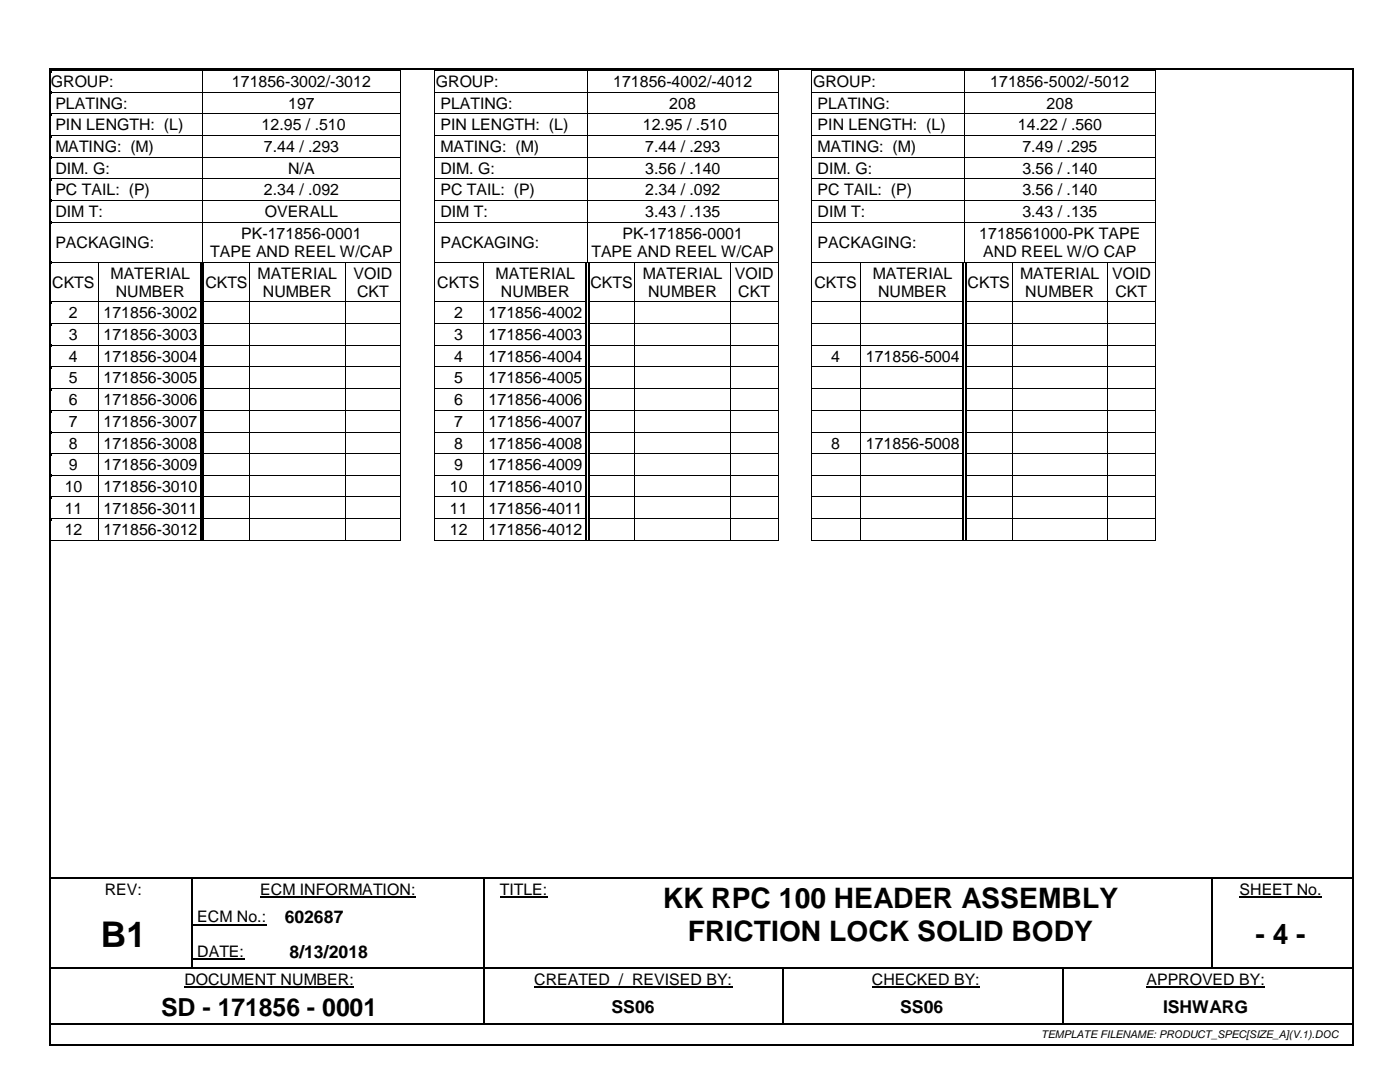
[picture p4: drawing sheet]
<svg xmlns="http://www.w3.org/2000/svg" width="279mm" height="216mm" viewBox="0 0 279 216" stroke-linecap="round" stroke-linejoin="round" font-family="sans-serif">
<defs><g id="words">
<text font-size="7.1" x="20.1" y="188.9">B1</text>
<g font-size="5.6">
<text x="132.3" y="181.2">KK RPC 100 HEADER ASSEMBLY</text>
<text x="137.3" y="187.7">FRICTION LOCK SOLID BODY</text>
<text x="250.6" y="188.4">- 4 -</text>
</g>
<text font-size="5" x="32.1" y="202.8">SD - 171856 - 0001</text>
<g font-size="3.5">
<text x="56.8" y="184.2">602687</text>
<text x="57.8" y="191.1">8/13/2018</text>
<text x="122.1" y="202.1">SS06</text>
<text x="179.6" y="202.1">SS06</text>
<text x="232.1" y="202.1">ISHWARG</text>
</g>
<g font-size="3.2">
<text x="10.2" y="17.4">GROUP:</text>
<text x="46.3" y="17.4">171856-3002/-3012</text>
<text x="87" y="17.4">GROUP:</text>
<text x="122.4" y="17.4">171856-4002/-4012</text>
<text x="162.3" y="17.4">GROUP:</text>
<text x="197.6" y="17.4">171856-5002/-5012</text>
<text x="11" y="21.7">PLATING:</text>
<text x="57.5" y="21.7">197</text>
<text x="87.9" y="21.7">PLATING:</text>
<text x="133.6" y="21.7">208</text>
<text x="163.2" y="21.7">PLATING:</text>
<text x="208.9" y="21.7">208</text>
<text x="11" y="26">PIN LENGTH: (L)</text>
<text x="52.2" y="26">12.95 / .510</text>
<text x="87.9" y="26">PIN LENGTH: (L)</text>
<text x="128.3" y="26">12.95 / .510</text>
<text x="163.2" y="26">PIN LENGTH: (L)</text>
<text x="203.1" y="26">14.22 / .560</text>
<text x="11" y="30.3">MATING: (M)</text>
<text x="11" y="34.6">DIM. G:</text>
<text x="52.7" y="30.3">7.44 / .293</text>
<text x="57.5" y="34.6">N/A</text>
<text x="87.9" y="30.3">MATING: (M)</text>
<text x="87.9" y="34.6">DIM. G:</text>
<text x="128.8" y="30.3">7.44 / .293</text>
<text x="128.8" y="34.6">3.56 / .140</text>
<text x="163.2" y="30.3">MATING: (M)</text>
<text x="163.2" y="34.6">DIM. G:</text>
<text x="204" y="30.3">7.49 / .295</text>
<text x="204" y="34.6">3.56 / .140</text>
<text x="11" y="39">PC TAIL: (P)</text>
<text x="52.7" y="39">2.34 / .092</text>
<text x="87.9" y="39">PC TAIL: (P)</text>
<text x="128.8" y="39">2.34 / .092</text>
<text x="163.2" y="39">PC TAIL: (P)</text>
<text x="204" y="39">3.56 / .140</text>
<text x="11" y="43.3">DIM T:</text>
<text x="48.1" y="47.6">PK-171856-0001</text>
<text x="52.8" y="43.3">OVERALL</text>
<text x="87.9" y="43.3">DIM T:</text>
<text x="124.2" y="47.6">PK-171856-0001</text>
<text x="128.8" y="43.3">3.43 / .135</text>
<text x="163.2" y="43.3">DIM T:</text>
<text x="195.4" y="47.6">1718561000-PK TAPE</text>
<text x="204" y="43.3">3.43 / .135</text>
<text x="11" y="49.5">PACKAGING:</text>
<text x="42" y="51.3">TAPE AND REEL W/CAP</text>
<text x="87.9" y="49.5">PACKAGING:</text>
<text x="118" y="51.3">TAPE AND REEL W/CAP</text>
<text x="163.2" y="49.5">PACKAGING:</text>
<text x="196.2" y="51.3">AND REEL W/O CAP</text>
<text x="10.4" y="57.4">CKTS</text>
<text x="22.1" y="55.6">MATERIAL</text>
<text x="23.1" y="59.2">NUMBER</text>
<text x="41" y="57.4">CKTS</text>
<text x="51.4" y="55.6">MATERIAL</text>
<text x="52.5" y="59.2">NUMBER</text>
<text x="70.6" y="55.6">VOID</text>
<text x="71.3" y="59.2">CKT</text>
<text x="87.3" y="57.4">CKTS</text>
<text x="98.9" y="55.6">MATERIAL</text>
<text x="100" y="59.2">NUMBER</text>
<text x="117.8" y="57.4">CKTS</text>
<text x="128.3" y="55.6">MATERIAL</text>
<text x="129.3" y="59.2">NUMBER</text>
<text x="146.7" y="55.6">VOID</text>
<text x="147.3" y="59.2">CKT</text>
<text x="162.5" y="57.4">CKTS</text>
<text x="174.2" y="55.6">MATERIAL</text>
<text x="175.2" y="59.2">NUMBER</text>
<text x="193.1" y="57.4">CKTS</text>
<text x="203.6" y="55.6">MATERIAL</text>
<text x="204.6" y="59.2">NUMBER</text>
<text x="221.9" y="55.6">VOID</text>
<text x="222.6" y="59.2">CKT</text>
<text x="13.8" y="63.5">2</text>
<text x="20.7" y="63.5">171856-3002</text>
<text x="90.6" y="63.5">2</text>
<text x="97.5" y="63.5">171856-4002</text>
<text x="13.8" y="67.9">3</text>
<text x="20.7" y="67.9">171856-3003</text>
<text x="90.6" y="67.9">3</text>
<text x="97.5" y="67.9">171856-4003</text>
<text x="13.8" y="72.2">4</text>
<text x="13.8" y="76.5">5</text>
<text x="20.7" y="72.2">171856-3004</text>
<text x="20.7" y="76.5">171856-3005</text>
<text x="90.6" y="72.2">4</text>
<text x="90.6" y="76.5">5</text>
<text x="97.5" y="72.2">171856-4004</text>
<text x="97.5" y="76.5">171856-4005</text>
<text x="165.9" y="72.2">4</text>
<text x="172.8" y="72.2">171856-5004</text>
<text x="13.8" y="80.8">6</text>
<text x="20.7" y="80.8">171856-3006</text>
<text x="90.6" y="80.8">6</text>
<text x="97.5" y="80.8">171856-4006</text>
<text x="13.8" y="85.2">7</text>
<text x="13.8" y="89.5">8</text>
<text x="20.7" y="85.2">171856-3007</text>
<text x="20.7" y="89.5">171856-3008</text>
<text x="90.6" y="85.2">7</text>
<text x="90.6" y="89.5">8</text>
<text x="97.5" y="85.2">171856-4007</text>
<text x="97.5" y="89.5">171856-4008</text>
<text x="165.9" y="89.5">8</text>
<text x="172.8" y="89.5">171856-5008</text>
<text x="13.8" y="93.8">9</text>
<text x="20.7" y="93.8">171856-3009</text>
<text x="90.6" y="93.8">9</text>
<text x="97.5" y="93.8">171856-4009</text>
<text x="12.9" y="98.1">10</text>
<text x="20.7" y="98.1">171856-3010</text>
<text x="89.8" y="98.1">10</text>
<text x="97.5" y="98.1">171856-4010</text>
<text x="12.9" y="102.5">11</text>
<text x="12.9" y="106.8">12</text>
<text x="20.7" y="102.5">171856-3011</text>
<text x="20.7" y="106.8">171856-3012</text>
<text x="89.8" y="102.5">11</text>
<text x="89.8" y="106.8">12</text>
<text x="97.5" y="102.5">171856-4011</text>
<text x="97.5" y="106.8">171856-4012</text>
<text x="20.9" y="178.5">REV:</text>
<text x="51.9" y="178.5">ECM INFORMATION:</text>
<text x="99.8" y="178.5">TITLE:</text>
<text x="247.4" y="178.5">SHEET No.</text>
<text x="39.4" y="184.1">ECM No.:</text>
<text x="39.4" y="191">DATE:</text>
<text x="36.8" y="196.5">DOCUMENT NUMBER:</text>
<text x="106.6" y="196.5">CREATED / REVISED BY:</text>
<text x="174" y="196.5">CHECKED BY:</text>
<text x="228.8" y="196.5">APPROVED BY:</text>
</g>
<text font-size="2.1" x="207.8" y="207.1">TEMPLATE FILENAME: PRODUCT_SPEC[SIZE_A](V.1).DOC</text>
</g></defs>
<path d="M51.9 179h31M99.8 179h9.5M247.4 179h16.4M36.8 197h33.9M38.5 184.5h14.6M38.5 191.4h10.2M106.6 197h39.6M174 197h21.5M228.8 197h23.7" fill="none" stroke="#000" stroke-width=".21"/>
<g fill="none" stroke="#000" stroke-width=".34">
<path d="M10 14v194.3M10.2 13.8h259.7M270.1 14v194.3M10.2 175.1h28M38.6 175.1h57.8M96.7 175.1h16.9M113.9 175.1h127.9M242.2 175.1h26.9M96.5 198.2v6M156.2 198.2v6M10.2 204.4h86.2M10.2 208.5h259.7"/>
<path d="M96.7 204.4h59.4M156.4 204.4h55.6M212.3 204.4h56.8"/>
</g>
<g fill="#000">
<path d="M9.8 13.6h.4v.4h-.4z" fill-rule="evenodd"/>
<path d="M9.8 13.6h.4v.4h-.4z" fill-rule="evenodd"/>
<path d="M10.2 14h.1v.4h-.1z" fill-rule="evenodd"/>
<path d="M10.2 14h.1v.1h-.1z" fill-rule="evenodd"/>
<path d="M10.2 18.3h.1v.4h-.1z" fill-rule="evenodd"/>
<path d="M40.3 14.1h.1v.3h-.1z" fill-rule="evenodd"/>
<path d="M40.3 14h.1v.1h-.1z" fill-rule="evenodd"/>
<path d="M40.3 18.3h.1v.4h-.1z" fill-rule="evenodd"/>
<path d="M79.9 14h.2v.4h-.2z" fill-rule="evenodd"/>
<path d="M79.9 14h.2v.1h-.2z" fill-rule="evenodd"/>
<path d="M79.9 18.3h.2v.4h-.2z" fill-rule="evenodd"/>
<path d="M86.7 14h.1v.4h-.1z" fill-rule="evenodd"/>
<path d="M86.7 14h.1v.1h-.1z" fill-rule="evenodd"/>
<path d="M86.7 18.3h.1v.4h-.1z" fill-rule="evenodd"/>
<path d="M117.1 14.1h.2v.3h-.2z" fill-rule="evenodd"/>
<path d="M117.1 14h.2v.1h-.2z" fill-rule="evenodd"/>
<path d="M117.1 18.3h.2v.4h-.2z" fill-rule="evenodd"/>
<path d="M155.2 14h.2v.4h-.2z" fill-rule="evenodd"/>
<path d="M155.2 14h.2v.1h-.2z" fill-rule="evenodd"/>
<path d="M155.2 18.3h.2v.4h-.2z" fill-rule="evenodd"/>
<path d="M161.9 14h.2v.4h-.2z" fill-rule="evenodd"/>
<path d="M161.9 14h.2v.1h-.2z" fill-rule="evenodd"/>
<path d="M161.9 18.3h.2v.4h-.2z" fill-rule="evenodd"/>
<path d="M192.4 14.1h.2v.3h-.2z" fill-rule="evenodd"/>
<path d="M192.4 14h.2v.1h-.2z" fill-rule="evenodd"/>
<path d="M192.4 18.3h.2v.4h-.2z" fill-rule="evenodd"/>
<path d="M230.5 14h.2v.4h-.2z" fill-rule="evenodd"/>
<path d="M230.5 14h.2v.1h-.2z" fill-rule="evenodd"/>
<path d="M230.5 18.3h.2v.4h-.2z" fill-rule="evenodd"/>
<path d="M269.9 13.6h.4v.4h-.4z" fill-rule="evenodd"/>
<path d="M269.9 13.6h.4v.4h-.4z" fill-rule="evenodd"/>
<path d="M10.2 22.6h.1v.4h-.1z" fill-rule="evenodd"/>
<path d="M10.2 26.9h.1v.5h-.1z" fill-rule="evenodd"/>
<path d="M10.2 31.2h.1v.5h-.1z" fill-rule="evenodd"/>
<path d="M10.2 35.6h.1v.4h-.1z" fill-rule="evenodd"/>
<path d="M40.3 22.6h.1v.4h-.1z" fill-rule="evenodd"/>
<path d="M40.3 26.9h.1v.5h-.1z" fill-rule="evenodd"/>
<path d="M40.3 31.2h.1v.5h-.1z" fill-rule="evenodd"/>
<path d="M40.3 35.6h.1v.4h-.1z" fill-rule="evenodd"/>
<path d="M79.9 22.6h.2v.4h-.2z" fill-rule="evenodd"/>
<path d="M79.9 26.9h.2v.5h-.2z" fill-rule="evenodd"/>
<path d="M79.9 31.2h.2v.5h-.2z" fill-rule="evenodd"/>
<path d="M79.9 35.6h.2v.4h-.2z" fill-rule="evenodd"/>
<path d="M86.7 22.6h.1v.4h-.1z" fill-rule="evenodd"/>
<path d="M86.7 26.9h.1v.5h-.1z" fill-rule="evenodd"/>
<path d="M86.7 31.2h.1v.5h-.1z" fill-rule="evenodd"/>
<path d="M86.7 35.6h.1v.4h-.1z" fill-rule="evenodd"/>
<path d="M117.1 22.6h.2v.4h-.2z" fill-rule="evenodd"/>
<path d="M117.1 26.9h.2v.5h-.2z" fill-rule="evenodd"/>
<path d="M117.1 31.2h.2v.5h-.2z" fill-rule="evenodd"/>
<path d="M117.1 35.6h.2v.4h-.2z" fill-rule="evenodd"/>
<path d="M155.2 22.6h.2v.4h-.2z" fill-rule="evenodd"/>
<path d="M155.2 26.9h.2v.5h-.2z" fill-rule="evenodd"/>
<path d="M155.2 31.2h.2v.5h-.2z" fill-rule="evenodd"/>
<path d="M155.2 35.6h.2v.4h-.2z" fill-rule="evenodd"/>
<path d="M161.9 22.6h.2v.4h-.2z" fill-rule="evenodd"/>
<path d="M161.9 26.9h.2v.5h-.2z" fill-rule="evenodd"/>
<path d="M161.9 31.2h.2v.5h-.2z" fill-rule="evenodd"/>
<path d="M161.9 35.6h.2v.4h-.2z" fill-rule="evenodd"/>
<path d="M192.4 22.6h.2v.4h-.2z" fill-rule="evenodd"/>
<path d="M192.4 26.9h.2v.5h-.2z" fill-rule="evenodd"/>
<path d="M192.4 31.2h.2v.5h-.2z" fill-rule="evenodd"/>
<path d="M192.4 35.6h.2v.4h-.2z" fill-rule="evenodd"/>
<path d="M230.5 22.6h.2v.4h-.2z" fill-rule="evenodd"/>
<path d="M230.5 26.9h.2v.5h-.2z" fill-rule="evenodd"/>
<path d="M230.5 31.2h.2v.5h-.2z" fill-rule="evenodd"/>
<path d="M230.5 35.6h.2v.4h-.2z" fill-rule="evenodd"/>
<path d="M10.2 39.9h.1v.4h-.1z" fill-rule="evenodd"/>
<path d="M10.2 44.2h.1v.5h-.1z" fill-rule="evenodd"/>
<path d="M10.2 52.2h.1v.4h-.1z" fill-rule="evenodd"/>
<path d="M19.6 52.4h.2v.2h-.2z" fill-rule="evenodd"/>
<path d="M19.6 52.2h.2v.2h-.2z" fill-rule="evenodd"/>
<path d="M40 52.4h.2v.2h-.2z" fill-rule="evenodd"/>
<path d="M40 52.2h.1v.2h-.1z" fill-rule="evenodd"/>
<path d="M40.1 52.2h.6v.2h-.6z" fill-rule="evenodd"/>
<path d="M40.3 39.9h.1v.4h-.1z" fill-rule="evenodd"/>
<path d="M40.3 44.2h.1v.5h-.1z" fill-rule="evenodd"/>
<path d="M40.5 52.4h.2v.2h-.2z" fill-rule="evenodd"/>
<path d="M40.7 52.2h.2v.2h-.2z" fill-rule="evenodd"/>
<path d="M49.8 52.4h.2v.2h-.2z" fill-rule="evenodd"/>
<path d="M49.8 52.2h.2v.2h-.2z" fill-rule="evenodd"/>
<path d="M68.8 52.4h.2v.2h-.2z" fill-rule="evenodd"/>
<path d="M68.8 52.2h.2v.2h-.2z" fill-rule="evenodd"/>
<path d="M79.9 39.9h.2v.4h-.2z" fill-rule="evenodd"/>
<path d="M79.9 44.2h.2v.5h-.2z" fill-rule="evenodd"/>
<path d="M79.9 52.2h.2v.4h-.2z" fill-rule="evenodd"/>
<path d="M86.7 39.9h.1v.4h-.1z" fill-rule="evenodd"/>
<path d="M86.7 44.2h.1v.5h-.1z" fill-rule="evenodd"/>
<path d="M86.7 52.2h.1v.4h-.1z" fill-rule="evenodd"/>
<path d="M96.5 52.4h.1v.2h-.1z" fill-rule="evenodd"/>
<path d="M96.5 52.2h.1v.2h-.1z" fill-rule="evenodd"/>
<path d="M116.8 52.4h.3v.2h-.3z" fill-rule="evenodd"/>
<path d="M116.8 52.2h.2v.2h-.2z" fill-rule="evenodd"/>
<path d="M117 52.2h.6v.2h-.6z" fill-rule="evenodd"/>
<path d="M117.1 39.9h.2v.4h-.2z" fill-rule="evenodd"/>
<path d="M117.1 44.2h.2v.5h-.2z" fill-rule="evenodd"/>
<path d="M117.3 52.4h.3v.2h-.3z" fill-rule="evenodd"/>
<path d="M117.6 52.2h.1v.2h-.1z" fill-rule="evenodd"/>
<path d="M126.6 52.4h.2v.2h-.2z" fill-rule="evenodd"/>
<path d="M126.6 52.2h.2v.2h-.2z" fill-rule="evenodd"/>
<path d="M145.7 52.4h.2v.2h-.2z" fill-rule="evenodd"/>
<path d="M145.7 52.2h.2v.2h-.2z" fill-rule="evenodd"/>
<path d="M155.2 39.9h.2v.4h-.2z" fill-rule="evenodd"/>
<path d="M155.2 44.2h.2v.5h-.2z" fill-rule="evenodd"/>
<path d="M155.2 52.2h.2v.4h-.2z" fill-rule="evenodd"/>
<path d="M161.9 39.9h.2v.4h-.2z" fill-rule="evenodd"/>
<path d="M161.9 44.2h.2v.5h-.2z" fill-rule="evenodd"/>
<path d="M161.9 52.2h.2v.4h-.2z" fill-rule="evenodd"/>
<path d="M171.7 52.4h.2v.2h-.2z" fill-rule="evenodd"/>
<path d="M171.7 52.2h.2v.2h-.2z" fill-rule="evenodd"/>
<path d="M192.1 52.4h.2v.2h-.2z" fill-rule="evenodd"/>
<path d="M192.1 52.2h.2v.2h-.2z" fill-rule="evenodd"/>
<path d="M192.3 52.2h.6v.2h-.6z" fill-rule="evenodd"/>
<path d="M192.4 39.9h.2v.4h-.2z" fill-rule="evenodd"/>
<path d="M192.4 44.2h.2v.5h-.2z" fill-rule="evenodd"/>
<path d="M192.6 52.4h.3v.2h-.3z" fill-rule="evenodd"/>
<path d="M192.9 52.2h.1v.2h-.1z" fill-rule="evenodd"/>
<path d="M201.9 52.4h.2v.2h-.2z" fill-rule="evenodd"/>
<path d="M201.9 52.2h.2v.2h-.2z" fill-rule="evenodd"/>
<path d="M221 52.4h.1v.2h-.1z" fill-rule="evenodd"/>
<path d="M221 52.2h.1v.2h-.1z" fill-rule="evenodd"/>
<path d="M230.5 39.9h.2v.4h-.2z" fill-rule="evenodd"/>
<path d="M230.5 44.2h.2v.5h-.2z" fill-rule="evenodd"/>
<path d="M230.5 52.2h.2v.4h-.2z" fill-rule="evenodd"/>
<path d="M10.2 60.2h.1v.4h-.1z" fill-rule="evenodd"/>
<path d="M10.2 64.5h.1v.4h-.1z" fill-rule="evenodd"/>
<path d="M10.2 68.8h.1v.4h-.1z" fill-rule="evenodd"/>
<path d="M10.2 73.1h.1v.5h-.1z" fill-rule="evenodd"/>
<path d="M10.2 77.4h.1v.5h-.1z" fill-rule="evenodd"/>
<path d="M19.6 60.2h.2v.4h-.2z" fill-rule="evenodd"/>
<path d="M19.6 64.5h.2v.4h-.2z" fill-rule="evenodd"/>
<path d="M19.6 68.8h.2v.4h-.2z" fill-rule="evenodd"/>
<path d="M19.6 73.1h.2v.5h-.2z" fill-rule="evenodd"/>
<path d="M19.6 77.4h.2v.5h-.2z" fill-rule="evenodd"/>
<path d="M40 60.2h.2v.4h-.2z" fill-rule="evenodd"/>
<path d="M40 64.5h.2v.4h-.2z" fill-rule="evenodd"/>
<path d="M40 68.8h.2v.4h-.2z" fill-rule="evenodd"/>
<path d="M40 73.1h.2v.5h-.2z" fill-rule="evenodd"/>
<path d="M40 77.4h.2v.5h-.2z" fill-rule="evenodd"/>
<path d="M40.5 60.2h.2v.4h-.2z" fill-rule="evenodd"/>
<path d="M40.5 64.5h.2v.4h-.2z" fill-rule="evenodd"/>
<path d="M40.5 68.8h.2v.4h-.2z" fill-rule="evenodd"/>
<path d="M40.5 73.1h.2v.5h-.2z" fill-rule="evenodd"/>
<path d="M40.5 77.4h.2v.5h-.2z" fill-rule="evenodd"/>
<path d="M49.8 60.2h.2v.4h-.2z" fill-rule="evenodd"/>
<path d="M49.8 64.5h.2v.4h-.2z" fill-rule="evenodd"/>
<path d="M49.8 68.8h.2v.4h-.2z" fill-rule="evenodd"/>
<path d="M49.8 73.1h.2v.5h-.2z" fill-rule="evenodd"/>
<path d="M49.8 77.4h.2v.5h-.2z" fill-rule="evenodd"/>
<path d="M68.8 60.2h.2v.4h-.2z" fill-rule="evenodd"/>
<path d="M68.8 64.5h.2v.4h-.2z" fill-rule="evenodd"/>
<path d="M68.8 68.8h.2v.4h-.2z" fill-rule="evenodd"/>
<path d="M68.8 73.1h.2v.5h-.2z" fill-rule="evenodd"/>
<path d="M68.8 77.4h.2v.5h-.2z" fill-rule="evenodd"/>
<path d="M79.9 60.2h.2v.4h-.2z" fill-rule="evenodd"/>
<path d="M79.9 64.5h.2v.4h-.2z" fill-rule="evenodd"/>
<path d="M79.9 68.8h.2v.4h-.2z" fill-rule="evenodd"/>
<path d="M79.9 73.1h.2v.5h-.2z" fill-rule="evenodd"/>
<path d="M79.9 77.4h.2v.5h-.2z" fill-rule="evenodd"/>
<path d="M86.7 60.2h.1v.4h-.1z" fill-rule="evenodd"/>
<path d="M86.7 64.5h.1v.4h-.1z" fill-rule="evenodd"/>
<path d="M86.7 68.8h.1v.4h-.1z" fill-rule="evenodd"/>
<path d="M86.7 73.1h.1v.5h-.1z" fill-rule="evenodd"/>
<path d="M86.7 77.4h.1v.5h-.1z" fill-rule="evenodd"/>
<path d="M96.5 60.2h.1v.4h-.1z" fill-rule="evenodd"/>
<path d="M96.5 64.5h.1v.4h-.1z" fill-rule="evenodd"/>
<path d="M96.5 68.8h.1v.4h-.1z" fill-rule="evenodd"/>
<path d="M96.5 73.1h.1v.5h-.1z" fill-rule="evenodd"/>
<path d="M96.5 77.4h.1v.5h-.1z" fill-rule="evenodd"/>
<path d="M116.8 60.2h.3v.4h-.3z" fill-rule="evenodd"/>
<path d="M116.8 64.5h.3v.4h-.3z" fill-rule="evenodd"/>
<path d="M116.8 68.8h.3v.4h-.3z" fill-rule="evenodd"/>
<path d="M116.8 73.1h.3v.5h-.3z" fill-rule="evenodd"/>
<path d="M116.8 77.4h.3v.5h-.3z" fill-rule="evenodd"/>
<path d="M117.3 60.2h.3v.4h-.3z" fill-rule="evenodd"/>
<path d="M117.3 64.5h.3v.4h-.3z" fill-rule="evenodd"/>
<path d="M117.3 68.8h.3v.4h-.3z" fill-rule="evenodd"/>
<path d="M117.3 73.1h.3v.5h-.3z" fill-rule="evenodd"/>
<path d="M117.3 77.4h.3v.5h-.3z" fill-rule="evenodd"/>
<path d="M126.6 60.2h.2v.4h-.2z" fill-rule="evenodd"/>
<path d="M126.6 64.5h.2v.4h-.2z" fill-rule="evenodd"/>
<path d="M126.6 68.8h.2v.4h-.2z" fill-rule="evenodd"/>
<path d="M126.6 73.1h.2v.5h-.2z" fill-rule="evenodd"/>
<path d="M126.6 77.4h.2v.5h-.2z" fill-rule="evenodd"/>
<path d="M145.7 60.2h.2v.4h-.2z" fill-rule="evenodd"/>
<path d="M145.7 64.5h.2v.4h-.2z" fill-rule="evenodd"/>
<path d="M145.7 68.8h.2v.4h-.2z" fill-rule="evenodd"/>
<path d="M145.7 73.1h.2v.5h-.2z" fill-rule="evenodd"/>
<path d="M145.7 77.4h.2v.5h-.2z" fill-rule="evenodd"/>
<path d="M155.2 60.2h.2v.4h-.2z" fill-rule="evenodd"/>
<path d="M155.2 64.5h.2v.4h-.2z" fill-rule="evenodd"/>
<path d="M155.2 68.8h.2v.4h-.2z" fill-rule="evenodd"/>
<path d="M155.2 73.1h.2v.5h-.2z" fill-rule="evenodd"/>
<path d="M155.2 77.4h.2v.5h-.2z" fill-rule="evenodd"/>
<path d="M161.9 60.2h.2v.4h-.2z" fill-rule="evenodd"/>
<path d="M161.9 64.5h.2v.4h-.2z" fill-rule="evenodd"/>
<path d="M161.9 68.8h.2v.4h-.2z" fill-rule="evenodd"/>
<path d="M161.9 73.1h.2v.5h-.2z" fill-rule="evenodd"/>
<path d="M161.9 77.4h.2v.5h-.2z" fill-rule="evenodd"/>
<path d="M171.7 60.2h.2v.4h-.2z" fill-rule="evenodd"/>
<path d="M171.7 64.5h.2v.4h-.2z" fill-rule="evenodd"/>
<path d="M171.7 68.8h.2v.4h-.2z" fill-rule="evenodd"/>
<path d="M171.7 73.1h.2v.5h-.2z" fill-rule="evenodd"/>
<path d="M171.7 77.4h.2v.5h-.2z" fill-rule="evenodd"/>
<path d="M192.1 60.2h.2v.4h-.2z" fill-rule="evenodd"/>
<path d="M192.1 64.5h.2v.4h-.2z" fill-rule="evenodd"/>
<path d="M192.1 68.8h.2v.4h-.2z" fill-rule="evenodd"/>
<path d="M192.1 73.1h.2v.5h-.2z" fill-rule="evenodd"/>
<path d="M192.1 77.4h.2v.5h-.2z" fill-rule="evenodd"/>
<path d="M192.6 60.2h.3v.4h-.3z" fill-rule="evenodd"/>
<path d="M192.6 64.5h.3v.4h-.3z" fill-rule="evenodd"/>
<path d="M192.6 68.8h.3v.4h-.3z" fill-rule="evenodd"/>
<path d="M192.6 73.1h.3v.5h-.3z" fill-rule="evenodd"/>
<path d="M192.6 77.4h.3v.5h-.3z" fill-rule="evenodd"/>
<path d="M201.9 60.2h.2v.4h-.2z" fill-rule="evenodd"/>
<path d="M201.9 64.5h.2v.4h-.2z" fill-rule="evenodd"/>
<path d="M201.9 68.8h.2v.4h-.2z" fill-rule="evenodd"/>
<path d="M201.9 73.1h.2v.5h-.2z" fill-rule="evenodd"/>
<path d="M201.9 77.4h.2v.5h-.2z" fill-rule="evenodd"/>
<path d="M221 60.2h.1v.4h-.1z" fill-rule="evenodd"/>
<path d="M221 64.5h.1v.4h-.1z" fill-rule="evenodd"/>
<path d="M221 68.8h.1v.4h-.1z" fill-rule="evenodd"/>
<path d="M221 73.1h.1v.5h-.1z" fill-rule="evenodd"/>
<path d="M221 77.4h.1v.5h-.1z" fill-rule="evenodd"/>
<path d="M230.5 60.2h.2v.4h-.2z" fill-rule="evenodd"/>
<path d="M230.5 64.5h.2v.4h-.2z" fill-rule="evenodd"/>
<path d="M230.5 68.8h.2v.4h-.2z" fill-rule="evenodd"/>
<path d="M230.5 73.1h.2v.5h-.2z" fill-rule="evenodd"/>
<path d="M230.5 77.4h.2v.5h-.2z" fill-rule="evenodd"/>
<path d="M10.2 81.8h.1v.4h-.1z" fill-rule="evenodd"/>
<path d="M10.2 86.1h.1v.4h-.1z" fill-rule="evenodd"/>
<path d="M10.2 90.4h.1v.5h-.1z" fill-rule="evenodd"/>
<path d="M10.2 94.8h.1v.4h-.1z" fill-rule="evenodd"/>
<path d="M10.2 99.1h.1v.4h-.1z" fill-rule="evenodd"/>
<path d="M19.6 81.8h.2v.4h-.2z" fill-rule="evenodd"/>
<path d="M19.6 86.1h.2v.4h-.2z" fill-rule="evenodd"/>
<path d="M19.6 90.4h.2v.5h-.2z" fill-rule="evenodd"/>
<path d="M19.6 94.8h.2v.4h-.2z" fill-rule="evenodd"/>
<path d="M19.6 99.1h.2v.4h-.2z" fill-rule="evenodd"/>
<path d="M40 81.8h.2v.4h-.2z" fill-rule="evenodd"/>
<path d="M40 86.1h.2v.4h-.2z" fill-rule="evenodd"/>
<path d="M40 90.4h.2v.5h-.2z" fill-rule="evenodd"/>
<path d="M40 94.8h.2v.4h-.2z" fill-rule="evenodd"/>
<path d="M40 99.1h.2v.4h-.2z" fill-rule="evenodd"/>
<path d="M40.5 81.8h.2v.4h-.2z" fill-rule="evenodd"/>
<path d="M40.5 86.1h.2v.4h-.2z" fill-rule="evenodd"/>
<path d="M40.5 90.4h.2v.5h-.2z" fill-rule="evenodd"/>
<path d="M40.5 94.8h.2v.4h-.2z" fill-rule="evenodd"/>
<path d="M40.5 99.1h.2v.4h-.2z" fill-rule="evenodd"/>
<path d="M49.8 81.8h.2v.4h-.2z" fill-rule="evenodd"/>
<path d="M49.8 86.1h.2v.4h-.2z" fill-rule="evenodd"/>
<path d="M49.8 90.4h.2v.5h-.2z" fill-rule="evenodd"/>
<path d="M49.8 94.8h.2v.4h-.2z" fill-rule="evenodd"/>
<path d="M49.8 99.1h.2v.4h-.2z" fill-rule="evenodd"/>
<path d="M68.8 81.8h.2v.4h-.2z" fill-rule="evenodd"/>
<path d="M68.8 86.1h.2v.4h-.2z" fill-rule="evenodd"/>
<path d="M68.8 90.4h.2v.5h-.2z" fill-rule="evenodd"/>
<path d="M68.8 94.8h.2v.4h-.2z" fill-rule="evenodd"/>
<path d="M68.8 99.1h.2v.4h-.2z" fill-rule="evenodd"/>
<path d="M79.9 81.8h.2v.4h-.2z" fill-rule="evenodd"/>
<path d="M79.9 86.1h.2v.4h-.2z" fill-rule="evenodd"/>
<path d="M79.9 90.4h.2v.5h-.2z" fill-rule="evenodd"/>
<path d="M79.9 94.8h.2v.4h-.2z" fill-rule="evenodd"/>
<path d="M79.9 99.1h.2v.4h-.2z" fill-rule="evenodd"/>
<path d="M86.7 81.8h.1v.4h-.1z" fill-rule="evenodd"/>
<path d="M86.7 86.1h.1v.4h-.1z" fill-rule="evenodd"/>
<path d="M86.7 90.4h.1v.5h-.1z" fill-rule="evenodd"/>
<path d="M86.7 94.8h.1v.4h-.1z" fill-rule="evenodd"/>
<path d="M86.7 99.1h.1v.4h-.1z" fill-rule="evenodd"/>
<path d="M96.5 81.8h.1v.4h-.1z" fill-rule="evenodd"/>
<path d="M96.5 86.1h.1v.4h-.1z" fill-rule="evenodd"/>
<path d="M96.5 90.4h.1v.5h-.1z" fill-rule="evenodd"/>
<path d="M96.5 94.8h.1v.4h-.1z" fill-rule="evenodd"/>
<path d="M96.5 99.1h.1v.4h-.1z" fill-rule="evenodd"/>
<path d="M116.8 81.8h.3v.4h-.3z" fill-rule="evenodd"/>
<path d="M116.8 86.1h.3v.4h-.3z" fill-rule="evenodd"/>
<path d="M116.8 90.4h.3v.5h-.3z" fill-rule="evenodd"/>
<path d="M116.8 94.8h.3v.4h-.3z" fill-rule="evenodd"/>
<path d="M116.8 99.1h.3v.4h-.3z" fill-rule="evenodd"/>
<path d="M117.3 81.8h.3v.4h-.3z" fill-rule="evenodd"/>
<path d="M117.3 86.1h.3v.4h-.3z" fill-rule="evenodd"/>
<path d="M117.3 90.4h.3v.5h-.3z" fill-rule="evenodd"/>
<path d="M117.3 94.8h.3v.4h-.3z" fill-rule="evenodd"/>
<path d="M117.3 99.1h.3v.4h-.3z" fill-rule="evenodd"/>
<path d="M126.6 81.8h.2v.4h-.2z" fill-rule="evenodd"/>
<path d="M126.6 86.1h.2v.4h-.2z" fill-rule="evenodd"/>
<path d="M126.6 90.4h.2v.5h-.2z" fill-rule="evenodd"/>
<path d="M126.6 94.8h.2v.4h-.2z" fill-rule="evenodd"/>
<path d="M126.6 99.1h.2v.4h-.2z" fill-rule="evenodd"/>
<path d="M145.7 81.8h.2v.4h-.2z" fill-rule="evenodd"/>
<path d="M145.7 86.1h.2v.4h-.2z" fill-rule="evenodd"/>
<path d="M145.7 90.4h.2v.5h-.2z" fill-rule="evenodd"/>
<path d="M145.7 94.8h.2v.4h-.2z" fill-rule="evenodd"/>
<path d="M145.7 99.1h.2v.4h-.2z" fill-rule="evenodd"/>
<path d="M155.2 81.8h.2v.4h-.2z" fill-rule="evenodd"/>
<path d="M155.2 86.1h.2v.4h-.2z" fill-rule="evenodd"/>
<path d="M155.2 90.4h.2v.5h-.2z" fill-rule="evenodd"/>
<path d="M155.2 94.8h.2v.4h-.2z" fill-rule="evenodd"/>
<path d="M155.2 99.1h.2v.4h-.2z" fill-rule="evenodd"/>
<path d="M161.9 81.8h.2v.4h-.2z" fill-rule="evenodd"/>
<path d="M161.9 86.1h.2v.4h-.2z" fill-rule="evenodd"/>
<path d="M161.9 90.4h.2v.5h-.2z" fill-rule="evenodd"/>
<path d="M161.9 94.8h.2v.4h-.2z" fill-rule="evenodd"/>
<path d="M161.9 99.1h.2v.4h-.2z" fill-rule="evenodd"/>
<path d="M171.7 81.8h.2v.4h-.2z" fill-rule="evenodd"/>
<path d="M171.7 86.1h.2v.4h-.2z" fill-rule="evenodd"/>
<path d="M171.7 90.4h.2v.5h-.2z" fill-rule="evenodd"/>
<path d="M171.7 94.8h.2v.4h-.2z" fill-rule="evenodd"/>
<path d="M171.7 99.1h.2v.4h-.2z" fill-rule="evenodd"/>
<path d="M192.1 81.8h.2v.4h-.2z" fill-rule="evenodd"/>
<path d="M192.1 86.1h.2v.4h-.2z" fill-rule="evenodd"/>
<path d="M192.1 90.4h.2v.5h-.2z" fill-rule="evenodd"/>
<path d="M192.1 94.8h.2v.4h-.2z" fill-rule="evenodd"/>
<path d="M192.1 99.1h.2v.4h-.2z" fill-rule="evenodd"/>
<path d="M192.6 81.8h.3v.4h-.3z" fill-rule="evenodd"/>
<path d="M192.6 86.1h.3v.4h-.3z" fill-rule="evenodd"/>
<path d="M192.6 90.4h.3v.5h-.3z" fill-rule="evenodd"/>
<path d="M192.6 94.8h.3v.4h-.3z" fill-rule="evenodd"/>
<path d="M192.6 99.1h.3v.4h-.3z" fill-rule="evenodd"/>
<path d="M201.9 81.8h.2v.4h-.2z" fill-rule="evenodd"/>
<path d="M201.9 86.1h.2v.4h-.2z" fill-rule="evenodd"/>
<path d="M201.9 90.4h.2v.5h-.2z" fill-rule="evenodd"/>
<path d="M201.9 94.8h.2v.4h-.2z" fill-rule="evenodd"/>
<path d="M201.9 99.1h.2v.4h-.2z" fill-rule="evenodd"/>
<path d="M221 81.8h.1v.4h-.1z" fill-rule="evenodd"/>
<path d="M221 86.1h.1v.4h-.1z" fill-rule="evenodd"/>
<path d="M221 90.4h.1v.5h-.1z" fill-rule="evenodd"/>
<path d="M221 94.8h.1v.4h-.1z" fill-rule="evenodd"/>
<path d="M221 99.1h.1v.4h-.1z" fill-rule="evenodd"/>
<path d="M230.5 81.8h.2v.4h-.2z" fill-rule="evenodd"/>
<path d="M230.5 86.1h.2v.4h-.2z" fill-rule="evenodd"/>
<path d="M230.5 90.4h.2v.5h-.2z" fill-rule="evenodd"/>
<path d="M230.5 94.8h.2v.4h-.2z" fill-rule="evenodd"/>
<path d="M230.5 99.1h.2v.4h-.2z" fill-rule="evenodd"/>
<path d="M10.2 103.4h.1v.4h-.1z" fill-rule="evenodd"/>
<path d="M10.2 107.7h.1v.2h-.1z" fill-rule="evenodd"/>
<path d="M10.2 107.7h.1v.2h-.1z" fill-rule="evenodd"/>
<path d="M19.6 103.4h.2v.4h-.2z" fill-rule="evenodd"/>
<path d="M19.6 107.7h.2v.2h-.2z" fill-rule="evenodd"/>
<path d="M40 103.4h.2v.4h-.2z" fill-rule="evenodd"/>
<path d="M40 107.7h.1v.2h-.1z" fill-rule="evenodd"/>
<path d="M40.5 103.4h.2v.4h-.2z" fill-rule="evenodd"/>
<path d="M49.8 103.4h.2v.4h-.2z" fill-rule="evenodd"/>
<path d="M49.8 107.7h.2v.2h-.2z" fill-rule="evenodd"/>
<path d="M68.8 103.4h.2v.4h-.2z" fill-rule="evenodd"/>
<path d="M68.8 107.7h.2v.2h-.2z" fill-rule="evenodd"/>
<path d="M79.9 103.4h.2v.4h-.2z" fill-rule="evenodd"/>
<path d="M79.9 107.7h.2v.2h-.2z" fill-rule="evenodd"/>
<path d="M79.9 107.7h.2v.2h-.2z" fill-rule="evenodd"/>
<path d="M86.7 103.4h.1v.4h-.1z" fill-rule="evenodd"/>
<path d="M86.7 107.7h.1v.2h-.1z" fill-rule="evenodd"/>
<path d="M86.7 107.7h.1v.2h-.1z" fill-rule="evenodd"/>
<path d="M96.5 103.4h.1v.4h-.1z" fill-rule="evenodd"/>
<path d="M96.5 107.7h.1v.2h-.1z" fill-rule="evenodd"/>
<path d="M116.8 103.4h.3v.4h-.3z" fill-rule="evenodd"/>
<path d="M116.8 107.7h.2v.2h-.2z" fill-rule="evenodd"/>
<path d="M117.3 103.4h.3v.4h-.3z" fill-rule="evenodd"/>
<path d="M126.6 103.4h.2v.4h-.2z" fill-rule="evenodd"/>
<path d="M126.6 107.7h.2v.2h-.2z" fill-rule="evenodd"/>
<path d="M145.7 103.4h.2v.4h-.2z" fill-rule="evenodd"/>
<path d="M145.7 107.7h.2v.2h-.2z" fill-rule="evenodd"/>
<path d="M155.2 103.4h.2v.4h-.2z" fill-rule="evenodd"/>
<path d="M155.2 107.7h.2v.2h-.2z" fill-rule="evenodd"/>
<path d="M155.2 107.7h.2v.2h-.2z" fill-rule="evenodd"/>
<path d="M161.9 103.4h.2v.4h-.2z" fill-rule="evenodd"/>
<path d="M161.9 107.7h.2v.2h-.2z" fill-rule="evenodd"/>
<path d="M161.9 107.7h.2v.2h-.2z" fill-rule="evenodd"/>
<path d="M171.7 103.4h.2v.4h-.2z" fill-rule="evenodd"/>
<path d="M171.7 107.7h.2v.2h-.2z" fill-rule="evenodd"/>
<path d="M192.1 103.4h.2v.4h-.2z" fill-rule="evenodd"/>
<path d="M192.1 107.7h.2v.2h-.2z" fill-rule="evenodd"/>
<path d="M192.6 103.4h.3v.4h-.3z" fill-rule="evenodd"/>
<path d="M201.9 103.4h.2v.4h-.2z" fill-rule="evenodd"/>
<path d="M201.9 107.7h.2v.2h-.2z" fill-rule="evenodd"/>
<path d="M221 103.4h.1v.4h-.1z" fill-rule="evenodd"/>
<path d="M221 107.7h.1v.2h-.1z" fill-rule="evenodd"/>
<path d="M230.5 103.4h.2v.4h-.2z" fill-rule="evenodd"/>
<path d="M230.5 107.7h.2v.2h-.2z" fill-rule="evenodd"/>
<path d="M230.5 107.7h.2v.2h-.2z" fill-rule="evenodd"/>
<path d="M38.2 175.3h.3v.2h-.3z" fill-rule="evenodd"/>
<path d="M38.2 175h.4v.3h-.4z" fill-rule="evenodd"/>
<path d="M96.4 175.3h.3v.2h-.3z" fill-rule="evenodd"/>
<path d="M96.4 175h.3v.3h-.3z" fill-rule="evenodd"/>
<path d="M113.6 175h.3v.3h-.3z" fill-rule="evenodd"/>
<path d="M241.8 175.3h.3v.2h-.3z" fill-rule="evenodd"/>
<path d="M241.8 175h.4v.3h-.4z" fill-rule="evenodd"/>
<path d="M269.1 175h.3v.3h-.3z" fill-rule="evenodd"/>
<path d="M269.4 175h.5v.3h-.5z" fill-rule="evenodd"/>
<path d="M38.2 179.3h.3v.9h-.3z" fill-rule="evenodd"/>
<path d="M38.2 186.2h.3v.9h-.3z" fill-rule="evenodd"/>
<path d="M38.2 193.1h.3v.2h-.3z" fill-rule="evenodd"/>
<path d="M55.5 193.1h.3v.2h-.3z" fill-rule="evenodd"/>
<path d="M96.4 197.4h.3v.8h-.3z" fill-rule="evenodd"/>
<path d="M96.4 179.3h.3v.9h-.3z" fill-rule="evenodd"/>
<path d="M96.4 186.2h.3v.9h-.3z" fill-rule="evenodd"/>
<path d="M96.4 193.1h.3v.5h-.3z" fill-rule="evenodd"/>
<path d="M113.6 193.1h.2v.2h-.2z" fill-rule="evenodd"/>
<path d="M156.1 197.4h.3v.8h-.3z" fill-rule="evenodd"/>
<path d="M156.1 193.3h.3v.3h-.3z" fill-rule="evenodd"/>
<path d="M156.1 193.1h.3v.2h-.3z" fill-rule="evenodd"/>
<path d="M212 193.3h.2v.3h-.2z" fill-rule="evenodd"/>
<path d="M212 193.1h.2v.2h-.2z" fill-rule="evenodd"/>
<path d="M212 197.4h.2v.8h-.2z" fill-rule="evenodd"/>
<path d="M241.8 179.3h.3v.9h-.3z" fill-rule="evenodd"/>
<path d="M241.8 186.2h.3v.9h-.3z" fill-rule="evenodd"/>
<path d="M241.8 193.1h.3v.2h-.3z" fill-rule="evenodd"/>
<path d="M9.8 208.3h.4v.4h-.4z" fill-rule="evenodd"/>
<path d="M9.8 208.3h.4v.4h-.4z" fill-rule="evenodd"/>
<path d="M96.4 204.2h.3v.4h-.3z" fill-rule="evenodd"/>
<path d="M156.1 204.2h.3v.4h-.3z" fill-rule="evenodd"/>
<path d="M212 204.2h.3v.4h-.3z" fill-rule="evenodd"/>
<path d="M269.1 204.2h.3v.4h-.3z" fill-rule="evenodd"/>
<path d="M269.3 204.2h.4v.4h-.4z" fill-rule="evenodd"/>
<path d="M269.7 204.2h.2v.4h-.2z" fill-rule="evenodd"/>
<path d="M269.9 208.3h.4v.4h-.4z" fill-rule="evenodd"/>
<path d="M269.9 208.3h.4v.4h-.4z" fill-rule="evenodd"/>
</g>
<g fill="none" stroke="#000" stroke-width=".25">
<path d="M40.1 52.6v7.6M40.6 52.6v7.6M116.9 52.6v7.6M117.5 52.6v7.6M192.2 52.6v7.6M192.7 52.6v7.6M40.1 60.6v3.9M40.1 64.9v3.9M40.1 69.2v3.9M40.1 73.6v3.8M40.1 77.9v3.9M40.6 60.6v3.9"/>
<path d="M40.6 64.9v3.9M40.6 69.2v3.9M40.6 73.6v3.8M40.6 77.9v3.9M116.9 60.6v3.9M116.9 64.9v3.9M116.9 69.2v3.9M116.9 73.6v3.8M116.9 77.9v3.9M117.5 60.6v3.9M117.5 64.9v3.9M117.5 69.2v3.9"/>
<path d="M117.5 73.6v3.8M117.5 77.9v3.9M192.2 60.6v3.9M192.2 64.9v3.9M192.2 69.2v3.9M192.2 73.6v3.8M192.2 77.9v3.9M192.7 60.6v3.9M192.7 64.9v3.9M192.7 69.2v3.9M192.7 73.6v3.8M192.7 77.9v3.9"/>
<path d="M40.1 82.2v3.9M40.1 86.5v3.9M40.1 90.9v3.9M40.1 95.2v3.9M40.1 99.5v3.9M40.6 82.2v3.9M40.6 86.5v3.9M40.6 90.9v3.9M40.6 95.2v3.9M40.6 99.5v3.9M116.9 82.2v3.9M116.9 86.5v3.9"/>
<path d="M116.9 90.9v3.9M116.9 95.2v3.9M116.9 99.5v3.9M117.5 82.2v3.9M117.5 86.5v3.9M117.5 90.9v3.9M117.5 95.2v3.9M117.5 99.5v3.9M192.2 82.2v3.9M192.2 86.5v3.9M192.2 90.9v3.9M192.2 95.2v3.9"/>
<path d="M192.2 99.5v3.9M192.7 82.2v3.9M192.7 86.5v3.9M192.7 90.9v3.9M192.7 95.2v3.9M192.7 99.5v3.9M40.1 103.8v3.9M40.6 103.8v3.9M116.9 103.8v3.9M117.5 103.8v3.9M192.2 103.8v3.9M192.7 103.8v3.9"/>
<path d="M38.4 175.5v3.8M96.5 175.5v3.8M242 175.5v3.8M10.2 193.2h28M38.4 180.2v6M38.4 187.1v6M38.5 193.2h17M55.8 193.2h40.6M96.5 180.2v6M96.5 187.1v6M96.5 193.6v3.8M96.7 193.2h16.9"/>
<path d="M113.8 193.2h42.3M156.2 193.6v3.8M156.4 193.2h55.6M212.1 193.6v3.8M212.1 198.2v6M212.2 193.2h29.6M242 180.2v6M242 187.1v6M242.1 193.2h27.8"/>
</g>
<g fill="none" stroke="#000" stroke-width=".2">
<path d="M10.3 14.1h30M10.3 18.4h30M40.4 14v4.3M40.4 18.7v3.9M40.4 14.1h39.5M40.4 18.4h39.5M80 14v4.3M80 18.7v3.9M86.7 14v4.3M86.7 18.7v3.9M86.8 14.1h30.3M86.8 18.4h30.3"/>
<path d="M117.2 14v4.3M117.2 18.7v3.9M117.3 14.1h37.9M117.3 18.4h37.9M155.3 14v4.3M155.3 18.7v3.9M162 14v4.3M162 18.7v3.9M162.1 14.1h30.3M162.1 18.4h30.3M192.5 14v4.3M192.5 18.7v3.9"/>
<path d="M192.6 14.1h37.9M192.6 18.4h37.9M230.6 14v4.3M230.6 18.7v3.9M10.3 22.7h30M10.3 27h30M10.3 31.3h30M10.3 35.7h30M10.3 40h30M40.4 23v3.9M40.4 27.4v3.8M40.4 31.7v3.9"/>
<path d="M40.4 36v3.9M40.4 22.7h39.5M40.4 27h39.5M40.4 31.3h39.5M40.4 35.7h39.5M40.4 40h39.5M80 23v3.9M80 27.4v3.8M80 31.7v3.9M80 36v3.9M86.7 23v3.9M86.7 27.4v3.8"/>
<path d="M86.7 31.7v3.9M86.7 36v3.9M86.8 22.7h30.3M86.8 27h30.3M86.8 31.3h30.3M86.8 35.7h30.3M86.8 40h30.3M117.2 23v3.9M117.2 27.4v3.8M117.2 31.7v3.9M117.2 36v3.9M117.3 22.7h37.9"/>
<path d="M117.3 27h37.9M117.3 31.3h37.9M117.3 35.7h37.9M117.3 40h37.9M155.3 23v3.9M155.3 27.4v3.8M155.3 31.7v3.9M155.3 36v3.9M162 23v3.9M162 27.4v3.8M162 31.7v3.9M162 36v3.9"/>
<path d="M162.1 22.7h30.3M162.1 27h30.3M162.1 31.3h30.3M162.1 35.7h30.3M162.1 40h30.3M192.5 23v3.9M192.5 27.4v3.8M192.5 31.7v3.9M192.5 36v3.9M192.6 22.7h37.9M192.6 27h37.9M192.6 31.3h37.9"/>
<path d="M192.6 35.7h37.9M192.6 40h37.9M230.6 23v3.9M230.6 27.4v3.8M230.6 31.7v3.9M230.6 36v3.9M10.3 44.3h30M10.3 52.3h9.3M19.7 52.6v7.6M19.8 52.3h20.2M40.4 40.3v3.9M40.4 44.7v7.5"/>
<path d="M40.4 44.3h39.5M40.9 52.3h8.9M49.9 52.6v7.6M50 52.3h18.8M68.9 52.6v7.6M69 52.3h10.9M80 40.3v3.9M80 44.7v7.5M80 52.6v7.6M86.7 40.3v3.9M86.7 44.7v7.5M86.7 52.6v7.6"/>
<path d="M86.8 44.3h30.3M86.8 52.3h9.7M96.5 52.6v7.6M96.6 52.3h20.2M117.2 40.3v3.9M117.2 44.7v7.5M117.3 44.3h37.9M117.7 52.3h8.9M126.7 52.6v7.6M126.8 52.3h18.9M145.8 52.6v7.6M145.9 52.3h9.3"/>
<path d="M155.3 40.3v3.9M155.3 44.7v7.5M155.3 52.6v7.6M162 40.3v3.9M162 44.7v7.5M162 52.6v7.6M162.1 44.3h30.3M162.1 52.3h9.6M171.8 52.6v7.6M171.9 52.3h20.2M192.5 40.3v3.9M192.5 44.7v7.5"/>
<path d="M192.6 44.3h37.9M193 52.3h8.9M202 52.6v7.6M202.1 52.3h18.9M221.1 52.6v7.6M221.1 52.3h9.4M230.6 40.3v3.9M230.6 44.7v7.5M230.6 52.6v7.6M10.3 60.2h9.3M10.3 64.6h9.3M10.3 68.9h9.3"/>
<path d="M10.3 73.2h9.3M10.3 77.5h9.3M19.7 60.6v3.9M19.7 64.9v3.9M19.7 69.2v3.9M19.7 73.6v3.8M19.7 77.9v3.9M19.8 60.2h20.2M19.8 64.6h20.2M19.8 68.9h20.2M19.8 73.2h20.2M19.8 77.5h20.2"/>
<path d="M40.7 60.2h9.1M40.7 64.6h9.1M40.7 68.9h9.1M40.7 73.2h9.1M40.7 77.5h9.1M49.9 60.6v3.9M49.9 64.9v3.9M49.9 69.2v3.9M49.9 73.6v3.8M49.9 77.9v3.9M50 60.2h18.8M50 64.6h18.8"/>
<path d="M50 68.9h18.8M50 73.2h18.8M50 77.5h18.8M68.9 60.6v3.9M68.9 64.9v3.9M68.9 69.2v3.9M68.9 73.6v3.8M68.9 77.9v3.9M69 60.2h10.9M69 64.6h10.9M69 68.9h10.9M69 73.2h10.9"/>
<path d="M69 77.5h10.9M80 60.6v3.9M80 64.9v3.9M80 69.2v3.9M80 73.6v3.8M80 77.9v3.9M86.7 60.6v3.9M86.7 64.9v3.9M86.7 69.2v3.9M86.7 73.6v3.8M86.7 77.9v3.9M86.8 60.2h9.7"/>
<path d="M86.8 64.6h9.7M86.8 68.9h9.7M86.8 73.2h9.7M86.8 77.5h9.7M96.5 60.6v3.9M96.5 64.9v3.9M96.5 69.2v3.9M96.5 73.6v3.8M96.5 77.9v3.9M96.6 60.2h20.2M96.6 64.6h20.2M96.6 68.9h20.2"/>
<path d="M96.6 73.2h20.2M96.6 77.5h20.2M117.6 60.2h9M117.6 64.6h9M117.6 68.9h9M117.6 73.2h9M117.6 77.5h9M126.7 60.6v3.9M126.7 64.9v3.9M126.7 69.2v3.9M126.7 73.6v3.8M126.7 77.9v3.9"/>
<path d="M126.8 60.2h18.9M126.8 64.6h18.9M126.8 68.9h18.9M126.8 73.2h18.9M126.8 77.5h18.9M145.8 60.6v3.9M145.8 64.9v3.9M145.8 69.2v3.9M145.8 73.6v3.8M145.8 77.9v3.9M145.9 60.2h9.3M145.9 64.6h9.3"/>
<path d="M145.9 68.9h9.3M145.9 73.2h9.3M145.9 77.5h9.3M155.3 60.6v3.9M155.3 64.9v3.9M155.3 69.2v3.9M155.3 73.6v3.8M155.3 77.9v3.9M162 60.6v3.9M162 64.9v3.9M162 69.2v3.9M162 73.6v3.8"/>
<path d="M162 77.9v3.9M162.1 60.2h9.6M162.1 64.6h9.6M162.1 68.9h9.6M162.1 73.2h9.6M162.1 77.5h9.6M171.8 60.6v3.9M171.8 64.9v3.9M171.8 69.2v3.9M171.8 73.6v3.8M171.8 77.9v3.9M171.9 60.2h20.2"/>
<path d="M171.9 64.6h20.2M171.9 68.9h20.2M171.9 73.2h20.2M171.9 77.5h20.2M192.9 60.2h9M192.9 64.6h9M192.9 68.9h9M192.9 73.2h9M192.9 77.5h9M202 60.6v3.9M202 64.9v3.9M202 69.2v3.9"/>
<path d="M202 73.6v3.8M202 77.9v3.9M202.1 60.2h18.9M202.1 64.6h18.9M202.1 68.9h18.9M202.1 73.2h18.9M202.1 77.5h18.9M221.1 60.6v3.9M221.1 64.9v3.9M221.1 69.2v3.9M221.1 73.6v3.8M221.1 77.9v3.9"/>
<path d="M221.1 60.2h9.4M221.1 64.6h9.4M221.1 68.9h9.4M221.1 73.2h9.4M221.1 77.5h9.4M230.6 60.6v3.9M230.6 64.9v3.9M230.6 69.2v3.9M230.6 73.6v3.8M230.6 77.9v3.9M10.3 81.9h9.3M10.3 86.2h9.3"/>
<path d="M10.3 90.5h9.3M10.3 94.8h9.3M10.3 99.2h9.3M19.7 82.2v3.9M19.7 86.5v3.9M19.7 90.9v3.9M19.7 95.2v3.9M19.7 99.5v3.9M19.8 81.9h20.2M19.8 86.2h20.2M19.8 90.5h20.2M19.8 94.8h20.2"/>
<path d="M19.8 99.2h20.2M40.7 81.9h9.1M40.7 86.2h9.1M40.7 90.5h9.1M40.7 94.8h9.1M40.7 99.2h9.1M49.9 82.2v3.9M49.9 86.5v3.9M49.9 90.9v3.9M49.9 95.2v3.9M49.9 99.5v3.9M50 81.9h18.8"/>
<path d="M50 86.2h18.8M50 90.5h18.8M50 94.8h18.8M50 99.2h18.8M68.9 82.2v3.9M68.9 86.5v3.9M68.9 90.9v3.9M68.9 95.2v3.9M68.9 99.5v3.9M69 81.9h10.9M69 86.2h10.9M69 90.5h10.9"/>
<path d="M69 94.8h10.9M69 99.2h10.9M80 82.2v3.9M80 86.5v3.9M80 90.9v3.9M80 95.2v3.9M80 99.5v3.9M86.7 82.2v3.9M86.7 86.5v3.9M86.7 90.9v3.9M86.7 95.2v3.9M86.7 99.5v3.9"/>
<path d="M86.8 81.9h9.7M86.8 86.2h9.7M86.8 90.5h9.7M86.8 94.8h9.7M86.8 99.2h9.7M96.5 82.2v3.9M96.5 86.5v3.9M96.5 90.9v3.9M96.5 95.2v3.9M96.5 99.5v3.9M96.6 81.9h20.2M96.6 86.2h20.2"/>
<path d="M96.6 90.5h20.2M96.6 94.8h20.2M96.6 99.2h20.2M117.6 81.9h9M117.6 86.2h9M117.6 90.5h9M117.6 94.8h9M117.6 99.2h9M126.7 82.2v3.9M126.7 86.5v3.9M126.7 90.9v3.9M126.7 95.2v3.9"/>
<path d="M126.7 99.5v3.9M126.8 81.9h18.9M126.8 86.2h18.9M126.8 90.5h18.9M126.8 94.8h18.9M126.8 99.2h18.9M145.8 82.2v3.9M145.8 86.5v3.9M145.8 90.9v3.9M145.8 95.2v3.9M145.8 99.5v3.9M145.9 81.9h9.3"/>
<path d="M145.9 86.2h9.3M145.9 90.5h9.3M145.9 94.8h9.3M145.9 99.2h9.3M155.3 82.2v3.9M155.3 86.5v3.9M155.3 90.9v3.9M155.3 95.2v3.9M155.3 99.5v3.9M162 82.2v3.9M162 86.5v3.9M162 90.9v3.9"/>
<path d="M162 95.2v3.9M162 99.5v3.9M162.1 81.9h9.6M162.1 86.2h9.6M162.1 90.5h9.6M162.1 94.8h9.6M162.1 99.2h9.6M171.8 82.2v3.9M171.8 86.5v3.9M171.8 90.9v3.9M171.8 95.2v3.9M171.8 99.5v3.9"/>
<path d="M171.9 81.9h20.2M171.9 86.2h20.2M171.9 90.5h20.2M171.9 94.8h20.2M171.9 99.2h20.2M192.9 81.9h9M192.9 86.2h9M192.9 90.5h9M192.9 94.8h9M192.9 99.2h9M202 82.2v3.9M202 86.5v3.9"/>
<path d="M202 90.9v3.9M202 95.2v3.9M202 99.5v3.9M202.1 81.9h18.9M202.1 86.2h18.9M202.1 90.5h18.9M202.1 94.8h18.9M202.1 99.2h18.9M221.1 82.2v3.9M221.1 86.5v3.9M221.1 90.9v3.9M221.1 95.2v3.9"/>
<path d="M221.1 99.5v3.9M221.1 81.9h9.4M221.1 86.2h9.4M221.1 90.5h9.4M221.1 94.8h9.4M221.1 99.2h9.4M230.6 82.2v3.9M230.6 86.5v3.9M230.6 90.9v3.9M230.6 95.2v3.9M230.6 99.5v3.9M10.3 103.5h9.3"/>
<path d="M10.3 107.8h9.3M19.7 103.8v3.9M19.8 103.5h20.2M19.8 107.8h20.2M40.1 107.8h9.7M40.7 103.5h9.1M49.9 103.8v3.9M50 103.5h18.8M50 107.8h18.8M68.9 103.8v3.9M69 103.5h10.9M69 107.8h10.9"/>
<path d="M80 103.8v3.9M86.7 103.8v3.9M86.8 103.5h9.7M86.8 107.8h9.7M96.5 103.8v3.9M96.6 103.5h20.2M96.6 107.8h20.2M117 107.8h9.6M117.6 103.5h9M126.7 103.8v3.9M126.8 103.5h18.9M126.8 107.8h18.9"/>
<path d="M145.8 103.8v3.9M145.9 103.5h9.3M145.9 107.8h9.3M155.3 103.8v3.9M162 103.8v3.9M162.1 103.5h9.6M162.1 107.8h9.6M171.8 103.8v3.9M171.9 103.5h20.2M171.9 107.8h20.2M192.3 107.8h9.6M192.9 103.5h9"/>
<path d="M202 103.8v3.9M202.1 103.5h18.9M202.1 107.8h18.9M221.1 103.8v3.9M221.1 103.5h9.4M221.1 107.8h9.4M230.6 103.8v3.9"/>
</g>
<use href="#words"/>
</svg>
